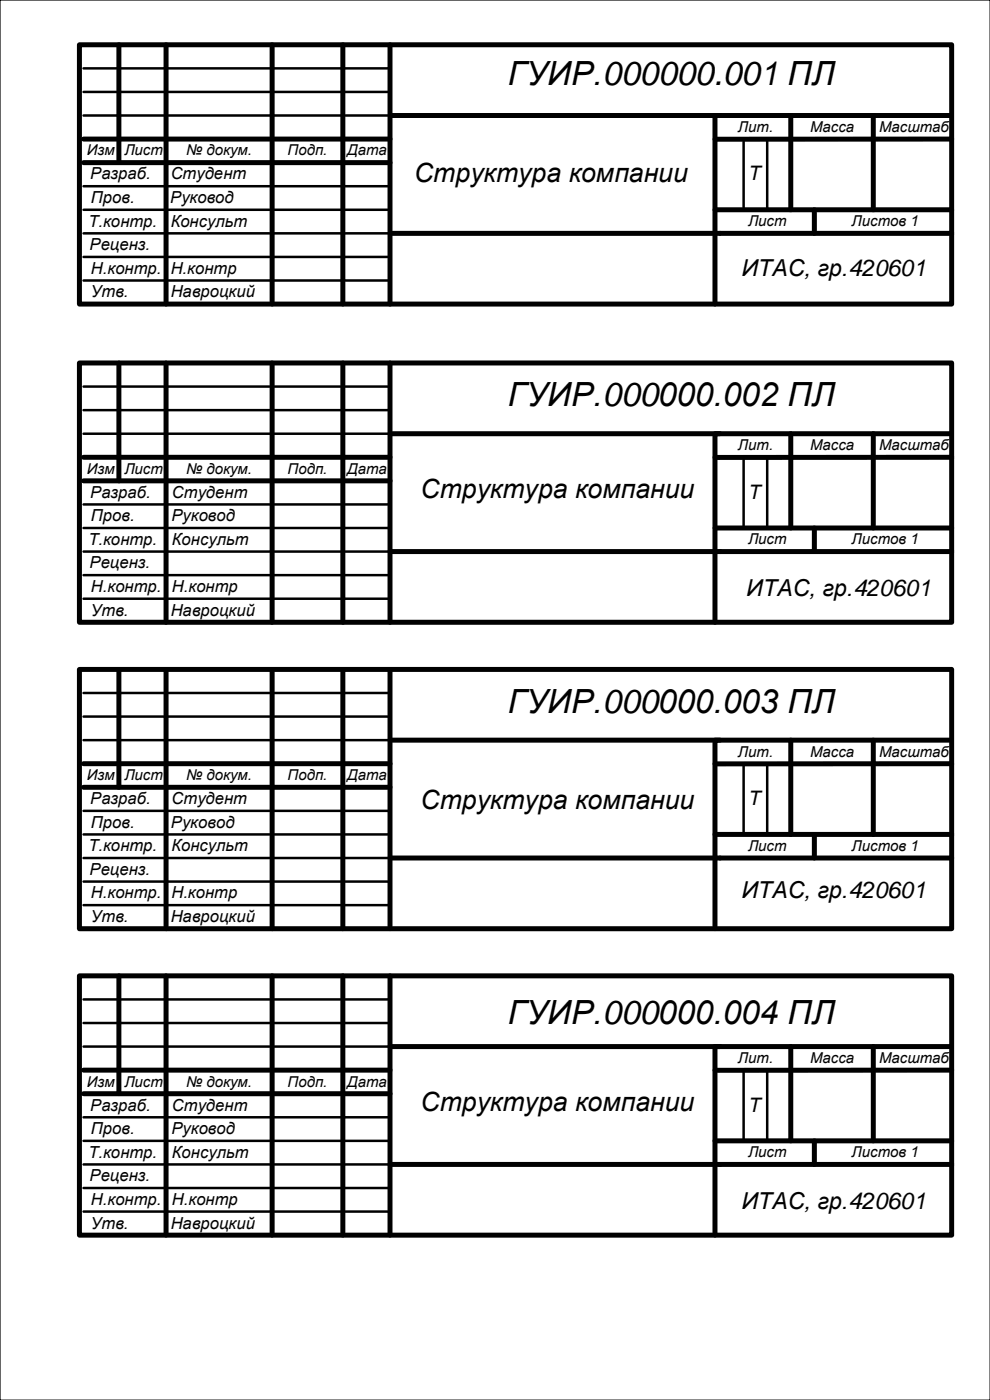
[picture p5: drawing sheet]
<svg xmlns="http://www.w3.org/2000/svg" width="210mm" height="297mm" viewBox="0 0 210 297" stroke-linecap="round" stroke-linejoin="round" font-family="sans-serif">
<defs><g id="words">
<g font-size="7.1">
<text x="107.7" y="18.1">ГУИР.000000.001 ПЛ</text>
<text x="107.7" y="86.1">ГУИР.000000.002 ПЛ</text>
<text x="107.7" y="151.1">ГУИР.000000.003 ПЛ</text>
<text x="107.7" y="217.1">ГУИР.000000.004 ПЛ</text>
</g>
<g font-size="5.6">
<text x="87.8" y="38.7">Структура компании</text>
<text x="89.2" y="105.7">Структура компании</text>
<text x="89.2" y="171.7">Структура компании</text>
<text x="89.2" y="235.7">Структура компании</text>
</g>
<g font-size="5">
<text x="157.2" y="58.5">ИТАС, гр.420601</text>
<text x="158.3" y="126.5">ИТАС, гр.420601</text>
<text x="157.2" y="190.5">ИТАС, гр.420601</text>
<text x="157.2" y="256.5">ИТАС, гр.420601</text>
</g>
<g font-size="4.2">
<text x="158.8" y="38.3">Т</text>
<text x="158.8" y="105.8">Т</text>
<text x="158.8" y="170.8">Т</text>
<text x="158.8" y="235.8">Т</text>
</g>
<g font-size="3.5">
<text x="19.1" y="38.1">Разраб.</text>
<text x="36.2" y="38.1">Студент</text>
<text x="19.3" y="43.1">Пров.</text>
<text x="36.1" y="43.1">Руковод</text>
<text x="18.8" y="48.1">Т.контр.</text>
<text x="19" y="53.1">Реценз.</text>
<text x="36.2" y="48.1">Консульт</text>
<text x="19.3" y="58.1">Н.контр.</text>
<text x="36.2" y="58.1">Н.контр</text>
<text x="19.3" y="63.1">Утв.</text>
<text x="36.2" y="63.1">Навроцкий</text>
<text x="19.1" y="105.6">Разраб.</text>
<text x="36.5" y="105.6">Студент</text>
<text x="19.3" y="110.6">Пров.</text>
<text x="36.4" y="110.6">Руковод</text>
<text x="18.8" y="115.6">Т.контр.</text>
<text x="36.5" y="115.6">Консульт</text>
<text x="19" y="120.6">Реценз.</text>
<text x="19.3" y="125.6">Н.контр.</text>
<text x="36.5" y="125.6">Н.контр</text>
<text x="19.3" y="130.6">Утв.</text>
<text x="36.2" y="130.6">Навроцкий</text>
<text x="19.1" y="170.6">Разраб.</text>
<text x="36.4" y="170.6">Студент</text>
<text x="19.3" y="175.6">Пров.</text>
<text x="36.3" y="175.6">Руковод</text>
<text x="18.8" y="180.6">Т.контр.</text>
<text x="19" y="185.6">Реценз.</text>
<text x="36.4" y="180.6">Консульт</text>
<text x="19.3" y="190.6">Н.контр.</text>
<text x="36.4" y="190.6">Н.контр</text>
<text x="19.3" y="195.6">Утв.</text>
<text x="36.2" y="195.6">Навроцкий</text>
<text x="19.1" y="235.6">Разраб.</text>
<text x="36.5" y="235.6">Студент</text>
<text x="18.8" y="245.6">Т.контр.</text>
<text x="19.3" y="240.6">Пров.</text>
<text x="36.4" y="240.6">Руковод</text>
<text x="36.5" y="245.6">Консульт</text>
<text x="19" y="250.6">Реценз.</text>
<text x="19.3" y="255.6">Н.контр.</text>
<text x="36.5" y="255.6">Н.контр</text>
<text x="19.3" y="260.6">Утв.</text>
<text x="36.2" y="260.6">Навроцкий</text>
</g>
<g font-size="3.2">
<text x="156.5" y="28">Лит.</text>
<text x="171.8" y="28">Масса</text>
<text x="186.5" y="28">Масштаб</text>
<text x="18.4" y="33">Изм</text>
<text x="26.4" y="33">Лист</text>
<text x="39.5" y="33">№ докум.</text>
<text x="61" y="33">Подп.</text>
<text x="73.7" y="33">Дата</text>
<text x="158.7" y="48">Лист</text>
<text x="180.6" y="48">Листов 1</text>
<text x="156.5" y="95.5">Лит.</text>
<text x="171.8" y="95.5">Масса</text>
<text x="186.5" y="95.5">Масштаб</text>
<text x="18.4" y="100.5">Изм</text>
<text x="26.4" y="100.5">Лист</text>
<text x="39.5" y="100.5">№ докум.</text>
<text x="61" y="100.5">Подп.</text>
<text x="73.7" y="100.5">Дата</text>
<text x="158.7" y="115.5">Лист</text>
<text x="180.6" y="115.5">Листов 1</text>
<text x="156.5" y="160.5">Лит.</text>
<text x="171.8" y="160.5">Масса</text>
<text x="186.5" y="160.5">Масштаб</text>
<text x="18.4" y="165.5">Изм</text>
<text x="26.4" y="165.5">Лист</text>
<text x="39.5" y="165.5">№ докум.</text>
<text x="61" y="165.5">Подп.</text>
<text x="73.7" y="165.5">Дата</text>
<text x="158.7" y="180.5">Лист</text>
<text x="180.6" y="180.5">Листов 1</text>
<text x="156.5" y="225.5">Лит.</text>
<text x="171.8" y="225.5">Масса</text>
<text x="186.5" y="225.5">Масштаб</text>
<text x="18.4" y="230.5">Изм</text>
<text x="26.4" y="230.5">Лист</text>
<text x="39.5" y="230.5">№ докум.</text>
<text x="61" y="230.5">Подп.</text>
<text x="73.7" y="230.5">Дата</text>
<text x="158.7" y="245.5">Лист</text>
<text x="180.6" y="245.5">Листов 1</text>
</g>
</g></defs>
<path d="M0 0h210v297h-210z" fill="none" stroke="#000" stroke-width=".25"/>
<path d="M16.8 9.5h185v55h-185z" fill-rule="evenodd" fill="#fff"/>
<g fill="none" stroke="#000" stroke-width="1.1">
<path d="M16.8 9.5h185v55h-185zM25.2 9.5v25M35.2 9.5v55M57.7 9.5v55M72.7 9.5v55M82.7 9.5v55M17.7 29.5h65M17.7 34.5h65M82.7 24.5h70M167.7 24.5v20M185.2 24.5v20M201.6 24.5h-50v40"/>
<path d="M201.8 29.5h-50.2M82.7 49.5h119.1M151.6 44.5h50.2M172.7 44.5v5"/>
</g>
<path d="M17.7 14.5h65M17.7 19.5h65M17.7 24.5h65M17.7 39.5h65M157.7 29.5v15M162.7 29.5v15M17.7 44.5h65M17.7 49.5h65M17.7 54.5h65M17.7 59.5h65" fill="none" stroke="#000" stroke-width=".53"/>
<path d="M16.8 77h185v55h-185z" fill-rule="evenodd" fill="#fff"/>
<g fill="none" stroke="#000" stroke-width="1.1">
<path d="M16.8 77h185v55h-185zM25.2 77v25M35.2 77v55M57.7 77v55M72.7 77v55M82.7 77v55M17.7 97h65M82.7 92h70M167.7 92v20M185.2 92v20M201.6 92h-50v40M201.8 97h-50.2"/>
<path d="M17.7 102h65M82.7 117h119.1M151.6 112h50.2M172.7 112v5"/>
</g>
<path d="M17.7 82h65M17.7 87h65M17.7 92h65M157.7 97v15M162.7 97v15M17.7 107h65M17.7 112h65M17.7 117h65M17.7 122h65M17.7 127h65" fill="none" stroke="#000" stroke-width=".53"/>
<path d="M16.8 142h185v55h-185z" fill-rule="evenodd" fill="#fff"/>
<g fill="none" stroke="#000" stroke-width="1.1">
<path d="M16.8 142h185v55h-185zM25.2 142v25M35.2 142v55M57.7 142v55M72.7 142v55M82.7 157h70M82.7 142v55M167.7 157v20M185.2 157v20M201.6 157h-50v40M17.7 162h65M17.7 167h65"/>
<path d="M151.6 177h50.2M172.7 177v5M201.8 162h-50.2M82.7 182h119.1"/>
</g>
<path d="M17.7 147h65M17.7 152h65M17.7 157h65M17.7 172h65M17.7 177h65M157.7 162v15M162.7 162v15M17.7 182h65M17.7 187h65M17.7 192h65" fill="none" stroke="#000" stroke-width=".53"/>
<path d="M16.8 207h185v55h-185z" fill-rule="evenodd" fill="#fff"/>
<g fill="none" stroke="#000" stroke-width="1.1">
<path d="M16.8 207h185v55h-185zM25.2 207v25M35.2 207v55M57.7 207v55M72.7 207v55M82.7 207v55M17.7 227h65M17.7 232h65M82.7 222h70M167.7 222v20M185.2 222v20M201.6 222h-50v40"/>
<path d="M201.8 227h-50.2M82.7 247h119.1M151.6 242h50.2M172.7 242v5"/>
</g>
<path d="M17.7 212h65M17.7 217h65M17.7 222h65M17.7 237h65M157.7 227v15M162.7 227v15M17.7 242h65M17.7 247h65M17.7 252h65M17.7 257h65" fill="none" stroke="#000" stroke-width=".53"/>
<use href="#words"/>
</svg>
